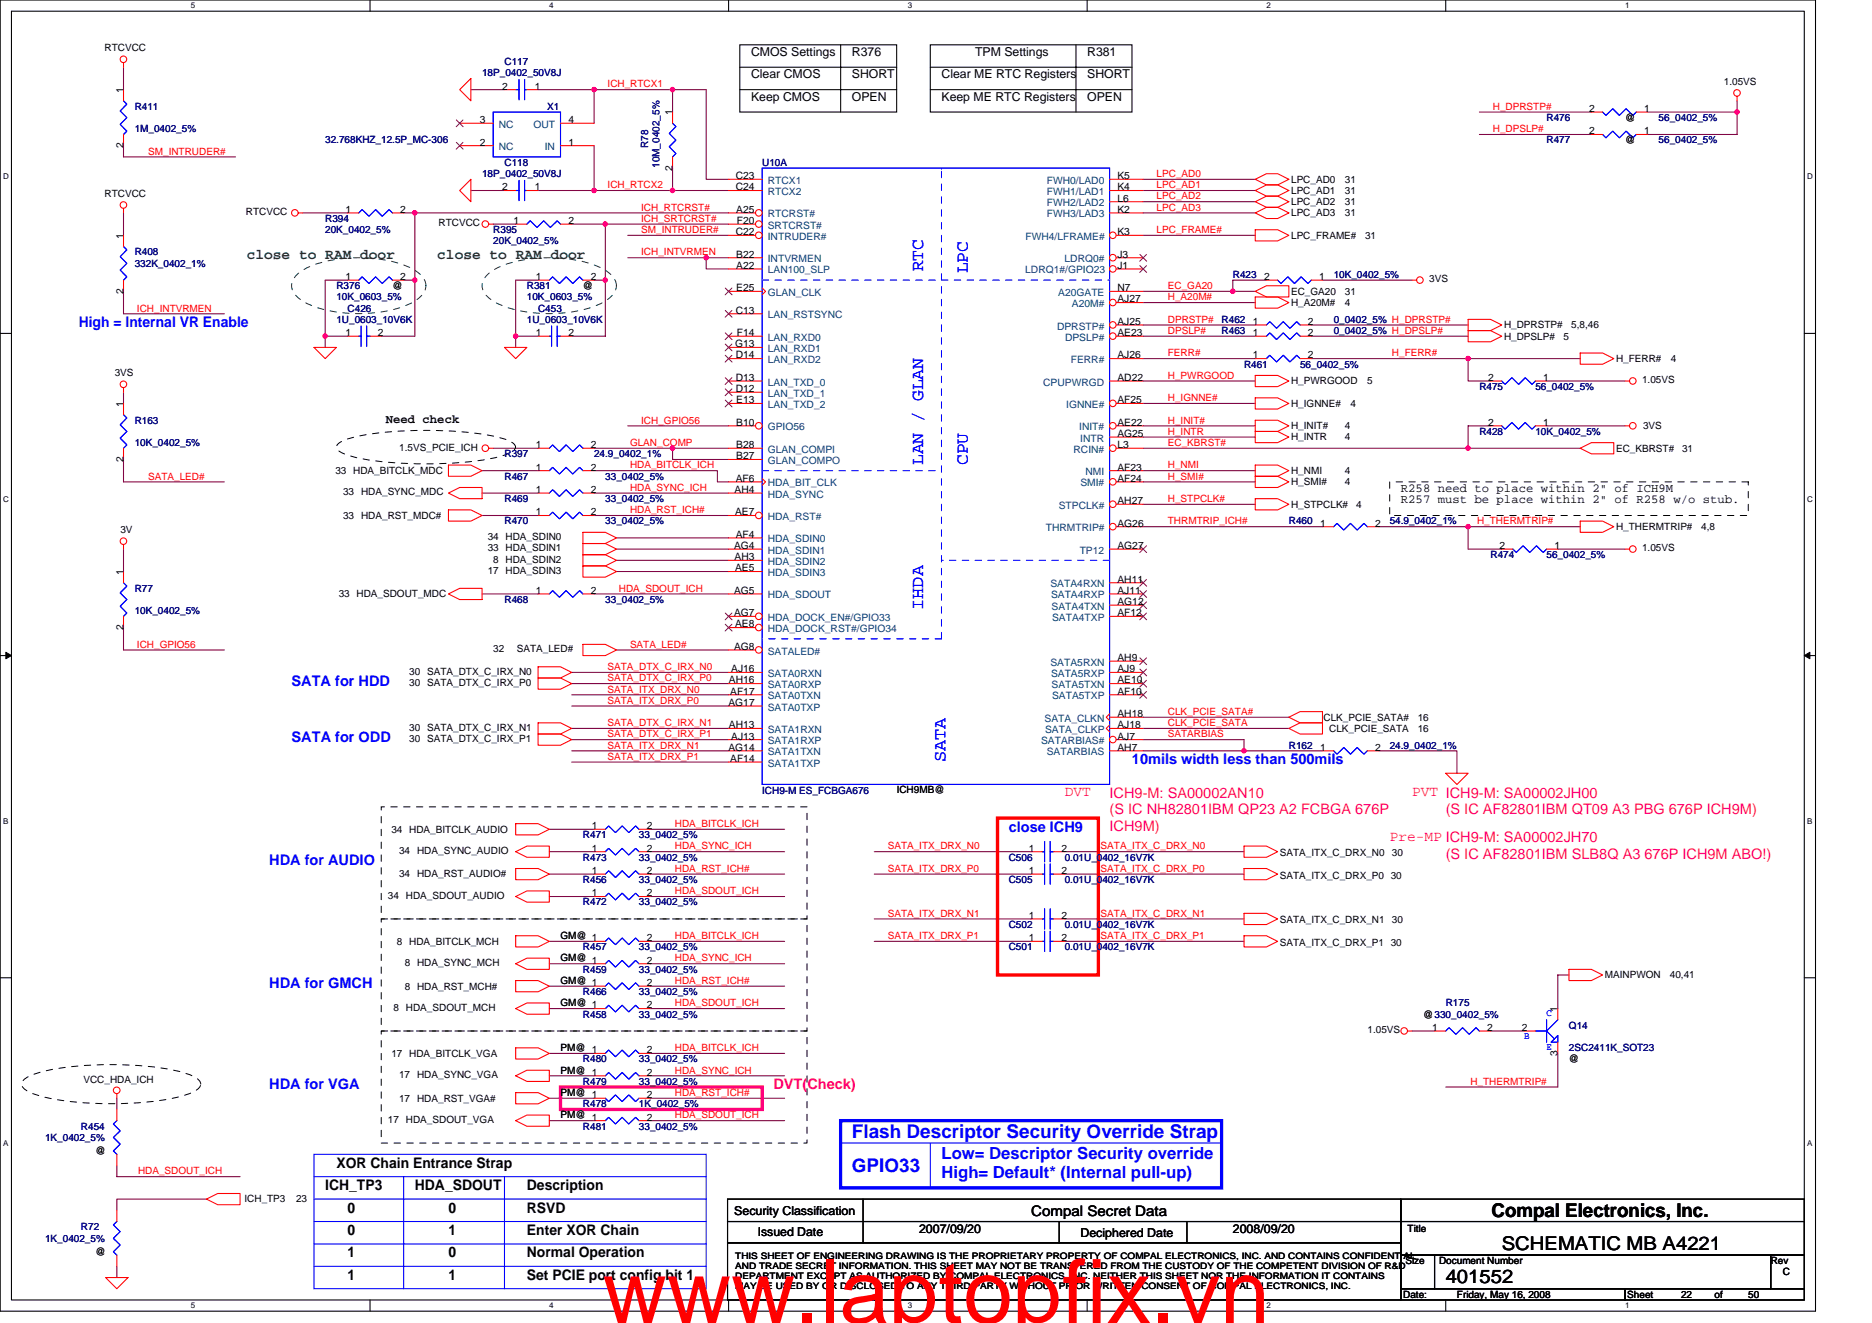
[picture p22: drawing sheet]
<svg xmlns="http://www.w3.org/2000/svg" width="297mm" height="210mm" viewBox="0 0 297 210" stroke-linecap="round" stroke-linejoin="round" font-family="sans-serif">
<defs><g id="words">
<text font-size="14.1" fill="#f00" x="95.6" y="209.9">www.laptopfix.vn</text>
<g font-size="3" fill="#00f">
<text x="135.2" y="180.6">Flash Descriptor Security Override Strap</text>
<text x="135.2" y="185.9">GPIO33</text>
</g>
<g font-size="3">
<text x="236.7" y="193">Compal Electronics, Inc.</text>
<text x="229.4" y="203.6">401552</text>
<text x="238.3" y="198.3">SCHEMATIC MB A4221</text>
</g>
<g font-size="2.8" fill="#00f">
<text x="146.5" y="43" transform="rotate(-90 146.5 43)">RTC</text>
<text x="153.6" y="43.4" transform="rotate(-90 153.6 43.4)">LPC</text>
<text x="146.5" y="73.8" transform="rotate(-90 146.5 73.8)">LAN / GLAN</text>
<text x="153.6" y="73.8" transform="rotate(-90 153.6 73.8)">CPU</text>
<text x="146.5" y="96.7" transform="rotate(-90 146.5 96.7)">IHDA</text>
<text x="150" y="120.9" transform="rotate(-90 150 120.9)">SATA</text>
</g>
<g font-size="2.6" fill="#00f">
<text x="149.4" y="183.8">Low= Descriptor Security override</text>
<text x="149.4" y="186.9">High= Default* (Internal pull-up)</text>
</g>
<g font-size="2.3" fill="#008000">
<text x="39.2" y="41">close to RAM door</text>
<text x="69.4" y="41">close to RAM door</text>
</g>
<g font-size="2.3" fill="#00f">
<text x="12.5" y="51.9">High = Internal VR Enable</text>
<text x="46.3" y="108.8">SATA for HDD</text>
<text x="46.3" y="117.7">SATA for ODD</text>
<text x="179.6" y="121.3">10mils width less than 500mils</text>
<text x="160.1" y="131.9">close ICH9</text>
<text x="42.7" y="137.3">HDA for AUDIO</text>
<text x="42.7" y="156.8">HDA for GMCH</text>
<text x="42.7" y="172.8">HDA for VGA</text>
</g>
<g font-size="2.3" fill="#ff0080">
<text x="168.9" y="126.3">DVT</text>
<text x="176.1" y="126.5">ICH9-M: SA00002AN10</text>
<text x="176.1" y="129.2">(S IC NH82801IBM QP23 A2 FCBGA 676P</text>
<text x="176.1" y="131.9">ICH9M)</text>
<text x="224.1" y="126.3">PVT ICH9-M: SA00002JH00</text>
<text x="229.4" y="129.2">(S IC AF82801IBM QT09 A3 PBG 676P ICH9M)</text>
<text x="220.5" y="133.4">Pre-MP ICH9-M: SA00002JH70</text>
<text x="229.4" y="136.3">(S IC AF82801IBM SLB8Q A3 676P ICH9M ABO!)</text>
<text x="122.7" y="172.8">DVT(Check)</text>
</g>
<g font-size="2.3">
<text x="53.4" y="185.3">XOR Chain Entrance Strap</text>
<text x="51.6" y="188.8">ICH_TP3</text>
<text x="65.8" y="188.8">HDA_SDOUT</text>
<text x="83.6" y="188.8">Description</text>
<text x="55.2" y="192.4">0</text>
<text x="55.2" y="195.9">0</text>
<text x="71.2" y="192.4">0</text>
<text x="71.2" y="195.9">1</text>
<text x="83.6" y="192.4">RSVD</text>
<text x="83.6" y="195.9">Enter XOR Chain</text>
<text x="163.6" y="192.8">Compal Secret Data</text>
<text x="55.2" y="199.5">1</text>
<text x="55.2" y="203.1">1</text>
<text x="71.2" y="203.1">1</text>
<text x="71.2" y="199.5">0</text>
<text x="83.6" y="199.5">Normal Operation</text>
<text x="83.6" y="203.1">Set PCIE port config bit 1</text>
</g>
<g font-size="1.9">
<text x="119.2" y="8.9">CMOS Settings</text>
<text x="135.2" y="8.9">R376</text>
<text x="154.7" y="8.9">TPM Settings</text>
<text x="172.5" y="8.9">R381</text>
<text x="119.2" y="12.4">Clear CMOS</text>
<text x="119.2" y="16">Keep CMOS</text>
<text x="135.2" y="16">OPEN</text>
<text x="135.2" y="12.4">SHORT</text>
<text x="149.4" y="12.4">Clear ME RTC Registers</text>
<text x="149.4" y="16">Keep ME RTC Registers</text>
<text x="172.5" y="16">OPEN</text>
<text x="172.5" y="12.4">SHORT</text>
<text x="61.2" y="67.1">Need check</text>
<text x="222.3" y="78">R258 need to place within 2&quot; of ICH9M</text>
<text x="222.3" y="79.8">R257 must be place within 2&quot; of R258 w/o stub.</text>
<text x="116.5" y="192.7">Security Classification</text>
<text x="120.2" y="196.1">Issued Date</text>
<text x="145.8" y="195.6">2007/09/20</text>
<text x="171.4" y="196.3">Deciphered Date</text>
<text x="195.6" y="195.6">2008/09/20</text>
</g>
<g font-size="1.6">
<text x="16.6" y="8.2">RTCVCC</text>
<text x="19.6" y="14.8" transform="rotate(-90 19.6 14.8)">1</text>
<text x="79.7" y="14.2">2</text>
<text x="84.9" y="14.2">1</text>
<text x="252.2" y="17.8">2</text>
<text x="260.9" y="17.8">1</text>
<text x="273.5" y="13.5">1.05VS</text>
<text x="19.6" y="23.5" transform="rotate(-90 19.6 23.5)">2</text>
<text x="76.1" y="19.5">3</text>
<text x="76.1" y="23.1">2</text>
<text x="90.2" y="23.1">1</text>
<text x="90.2" y="19.5">4</text>
<text x="106.7" y="18.3" transform="rotate(-90 106.7 18.3)">1</text>
<text x="252.2" y="21.3">2</text>
<text x="257.8" y="19.2">@</text>
<text x="257.8" y="22.8">@</text>
<text x="260.9" y="21.3">1</text>
<text x="106.7" y="27.1" transform="rotate(-90 106.7 27.1)">2</text>
<text x="116.8" y="28.4">C23</text>
<text x="177.3" y="28.4">K5</text>
<text x="204.9" y="29">LPC_AD0</text>
<text x="213.4" y="29">31</text>
<text x="16.6" y="31.3">RTCVCC</text>
<text x="39" y="34.1">RTCVCC</text>
<text x="54.8" y="33.8">1</text>
<text x="63.5" y="33.8">2</text>
<text x="69.6" y="35.9">RTCVCC</text>
<text x="79.7" y="30.2">2</text>
<text x="81.5" y="35.5">1</text>
<text x="84.9" y="30.2">1</text>
<text x="90.2" y="35.5">2</text>
<text x="116.8" y="30.2">C24</text>
<text x="116.8" y="33.8">A25</text>
<text x="116.9" y="35.5">F20</text>
<text x="177.3" y="30.2">K4</text>
<text x="177.3" y="32">L6</text>
<text x="177.3" y="33.8">K2</text>
<text x="204.9" y="30.8">LPC_AD1</text>
<text x="204.9" y="32.5">LPC_AD2</text>
<text x="204.9" y="34.3">LPC_AD3</text>
<text x="213.4" y="30.8">31</text>
<text x="213.4" y="32.5">31</text>
<text x="213.4" y="34.3">31</text>
<text x="19.6" y="37.9" transform="rotate(-90 19.6 37.9)">1</text>
<text x="116.8" y="37.3">C22</text>
<text x="116.8" y="40.9">B22</text>
<text x="177.3" y="37.3">K3</text>
<text x="177.3" y="40.9">J3</text>
<text x="204.9" y="37.9">LPC_FRAME#</text>
<text x="216.6" y="37.9">31</text>
<text x="19.6" y="46.6" transform="rotate(-90 19.6 46.6)">2</text>
<text x="54.8" y="44.4">1</text>
<text x="62.3" y="45.9">@</text>
<text x="63.5" y="44.4">2</text>
<text x="85" y="44.4">1</text>
<text x="92.5" y="45.9">@</text>
<text x="93.7" y="44.4">2</text>
<text x="116.8" y="42.7">A22</text>
<text x="116.8" y="46.2">E25</text>
<text x="177.3" y="46.2">N7</text>
<text x="177.3" y="42.7">J1</text>
<text x="177.3" y="48">AJ27</text>
<text x="200.6" y="44.4">2</text>
<text x="204.9" y="46.8">EC_GA20</text>
<text x="209.3" y="44.4">1</text>
<text x="213.4" y="46.8">31</text>
<text x="226.8" y="44.8">3VS</text>
<text x="54.8" y="53.3">1</text>
<text x="60" y="53.3">2</text>
<text x="85" y="53.3">1</text>
<text x="90.2" y="53.3">2</text>
<text x="116.8" y="49.8">C13</text>
<text x="116.9" y="53.3">F14</text>
<text x="177.3" y="53.3">AE23</text>
<text x="177.3" y="51.5">AJ25</text>
<text x="198.8" y="51.5">1</text>
<text x="198.8" y="53.3">1</text>
<text x="204.9" y="48.5">H_A20M#</text>
<text x="207.5" y="51.5">2</text>
<text x="207.5" y="53.3">2</text>
<text x="213.4" y="48.5">4</text>
<text x="238.7" y="52.1">H_DPRSTP#</text>
<text x="238.7" y="53.9">H_DPSLP#</text>
<text x="248.1" y="53.9">5</text>
<text x="249.3" y="52.1">5,8,46</text>
<text x="18.2" y="59.7">3VS</text>
<text x="116.7" y="55.1">G13</text>
<text x="116.8" y="56.9">D14</text>
<text x="177.3" y="56.9">AJ26</text>
<text x="198.8" y="56.9">1</text>
<text x="207.5" y="56.9">2</text>
<text x="256.4" y="57.4">H_FERR#</text>
<text x="265.1" y="57.4">4</text>
<text x="19.6" y="64.5" transform="rotate(-90 19.6 64.5)">1</text>
<text x="116.8" y="60.4">D13</text>
<text x="116.8" y="62.2">D12</text>
<text x="116.8" y="64">E13</text>
<text x="177.3" y="64">AF25</text>
<text x="177.3" y="60.4">AD22</text>
<text x="204.9" y="61">H_PWRGOOD</text>
<text x="204.9" y="64.5">H_IGNNE#</text>
<text x="214.3" y="64.5">4</text>
<text x="217" y="61">5</text>
<text x="236.2" y="60.4">2</text>
<text x="244.9" y="60.4">1</text>
<text x="260.6" y="60.8">1.05VS</text>
<text x="63.4" y="71.5">1.5VS_PCIE_ICH</text>
<text x="85" y="71.1">1</text>
<text x="93.7" y="71.1">2</text>
<text x="116.8" y="71.1">B28</text>
<text x="116.8" y="67.5">B10</text>
<text x="177.3" y="71.1">L3</text>
<text x="177.3" y="69.3">AG25</text>
<text x="177.3" y="67.5">AE22</text>
<text x="204.9" y="68.1">H_INIT#</text>
<text x="204.9" y="69.9">H_INTR</text>
<text x="213.4" y="69.9">4</text>
<text x="213.4" y="68.1">4</text>
<text x="236.2" y="67.5">2</text>
<text x="244.9" y="67.5">1</text>
<text x="256.4" y="71.6">EC_KBRST#</text>
<text x="260.7" y="68.1">3VS</text>
<text x="266.9" y="71.6">31</text>
<text x="19.6" y="73.3" transform="rotate(-90 19.6 73.3)">2</text>
<text x="53.2" y="75.2">33 HDA_BITCLK_MDC</text>
<text x="85" y="74.7">1</text>
<text x="93.7" y="74.7">2</text>
<text x="116.8" y="76.4">AF6</text>
<text x="116.8" y="72.9">B27</text>
<text x="177.3" y="76.4">AF24</text>
<text x="177.3" y="74.7">AF23</text>
<text x="204.9" y="77">H_SMI#</text>
<text x="204.9" y="75.2">H_NMI</text>
<text x="213.4" y="77">4</text>
<text x="213.4" y="75.2">4</text>
<text x="54.4" y="78.6">33 HDA_SYNC_MDC</text>
<text x="54.4" y="82.3">33 HDA_RST_MDC#</text>
<text x="85" y="78.2">1</text>
<text x="85" y="81.8">1</text>
<text x="93.7" y="78.2">2</text>
<text x="93.7" y="81.8">2</text>
<text x="116.6" y="78.2">AH4</text>
<text x="116.6" y="81.8">AE7</text>
<text x="177.3" y="83.5">AG26</text>
<text x="177.3" y="80">AH27</text>
<text x="204.9" y="80.5">H_STPCLK#</text>
<text x="209.5" y="83.5">1</text>
<text x="215.2" y="80.5">4</text>
<text x="218.2" y="83.5">2</text>
<text x="19.1" y="84.6">3V</text>
<text x="77.4" y="85.7">34 HDA_SDIN0</text>
<text x="77.4" y="87.5">33 HDA_SDIN1</text>
<text x="78.3" y="89.3">8 HDA_SDIN2</text>
<text x="116.5" y="87.1">AG4</text>
<text x="116.6" y="88.9">AH3</text>
<text x="116.8" y="85.3">AF4</text>
<text x="177.3" y="87.1">AG27</text>
<text x="237.9" y="87.1">2</text>
<text x="246.7" y="87.1">1</text>
<text x="256.4" y="84.1">H_THERMTRIP#</text>
<text x="260.6" y="87.5">1.05VS</text>
<text x="269.9" y="84.1">4,8</text>
<text x="19.6" y="91.2" transform="rotate(-90 19.6 91.2)">1</text>
<text x="53.7" y="94.8">33 HDA_SDOUT_MDC</text>
<text x="77.4" y="91">17 HDA_SDIN3</text>
<text x="85" y="94.2">1</text>
<text x="93.7" y="94.2">2</text>
<text x="116.5" y="94.2">AG5</text>
<text x="116.6" y="90.7">AE5</text>
<text x="177.3" y="92.4">AH11</text>
<text x="177.3" y="96">AG12</text>
<text x="177.3" y="94.2">AJ11</text>
<text x="19.6" y="99.9" transform="rotate(-90 19.6 99.9)">2</text>
<text x="116.5" y="97.8">AG7</text>
<text x="116.6" y="99.5">AE8</text>
<text x="177.3" y="97.8">AF12</text>
<text x="64.9" y="107">30 SATA_DTX_C_IRX_N0</text>
<text x="78.3" y="103.5">32</text>
<text x="82" y="103.5">SATA_LED#</text>
<text x="116" y="106.7">AJ16</text>
<text x="116.5" y="103.1">AG8</text>
<text x="177.3" y="104.9">AH9</text>
<text x="177.3" y="106.7">AJ9</text>
<text x="64.9" y="108.8">30 SATA_DTX_C_IRX_P0</text>
<text x="115.6" y="112">AG17</text>
<text x="115.7" y="108.4">AH16</text>
<text x="115.9" y="110.2">AF17</text>
<text x="177.3" y="113.8">AH18</text>
<text x="177.3" y="110.2">AF10</text>
<text x="177.3" y="108.4">AE10</text>
<text x="64.9" y="115.9">30 SATA_DTX_C_IRX_N1</text>
<text x="64.9" y="117.7">30 SATA_DTX_C_IRX_P1</text>
<text x="115.6" y="119.1">AG14</text>
<text x="115.7" y="115.5">AH13</text>
<text x="116" y="117.3">AJ13</text>
<text x="177.3" y="117.3">AJ7</text>
<text x="177.3" y="119.1">AH7</text>
<text x="177.3" y="115.5">AJ18</text>
<text x="209.5" y="119.1">1</text>
<text x="210" y="114.3">CLK_PCIE_SATA#</text>
<text x="210.9" y="116.1">CLK_PCIE_SATA</text>
<text x="218.2" y="119.1">2</text>
<text x="225" y="116.1">16</text>
<text x="225" y="114.3">16</text>
<text x="115.9" y="120.9">AF14</text>
<text x="142.3" y="125.9">ICH9MB@</text>
<text x="93.9" y="131.6">1</text>
<text x="102.6" y="131.6">2</text>
<text x="62.1" y="132.1">34 HDA_BITCLK_AUDIO</text>
<text x="63.3" y="135.5">34 HDA_SYNC_AUDIO</text>
<text x="93.9" y="135.1">1</text>
<text x="102.6" y="135.1">2</text>
<text x="163.3" y="135.1">1</text>
<text x="168.4" y="135.1">2</text>
<text x="203.1" y="135.8">SATA_ITX_C_DRX_N0</text>
<text x="220.9" y="135.8">30</text>
<text x="61.5" y="142.6">34 HDA_SDOUT_AUDIO</text>
<text x="63.3" y="139.2">34 HDA_RST_AUDIO#</text>
<text x="93.9" y="138.7">1</text>
<text x="93.9" y="142.2">1</text>
<text x="102.6" y="138.7">2</text>
<text x="102.6" y="142.2">2</text>
<text x="163.3" y="138.7">1</text>
<text x="168.4" y="138.7">2</text>
<text x="203.1" y="139.4">SATA_ITX_C_DRX_P0 30</text>
<text x="63" y="149.9">8 HDA_BITCLK_MCH</text>
<text x="88.9" y="149">GM@ 1</text>
<text x="102.6" y="149.3">2</text>
<text x="163.3" y="145.8">1</text>
<text x="163.3" y="149.3">1</text>
<text x="168.4" y="145.8">2</text>
<text x="168.4" y="149.3">2</text>
<text x="203.1" y="146.5">SATA_ITX_C_DRX_N1</text>
<text x="220.9" y="146.5">30</text>
<text x="64.2" y="153.3">8 HDA_SYNC_MCH</text>
<text x="88.9" y="152.5">GM@ 1</text>
<text x="102.6" y="152.9">2</text>
<text x="203.1" y="150.1">SATA_ITX_C_DRX_P1 30</text>
<text x="254.7" y="155.2">MAINPWON</text>
<text x="265" y="155.2">40,41</text>
<text x="62.4" y="160.4">8 HDA_SDOUT_MCH</text>
<text x="64.2" y="157">8 HDA_RST_MCH#</text>
<text x="88.9" y="156.1">GM@ 1</text>
<text x="88.9" y="159.7">GM@ 1</text>
<text x="102.6" y="156.4">2</text>
<text x="102.6" y="160">2</text>
<text x="225.8" y="161.4">@330_0402_5%</text>
<text x="247.2" y="160.5" transform="rotate(-90 247.2 160.5)">1</text>
<text x="62.1" y="167.7">17 HDA_BITCLK_VGA</text>
<text x="88.9" y="166.8">PM@ 1</text>
<text x="102.6" y="167.1">2</text>
<text x="217" y="163.9">1.05VS</text>
<text x="227.3" y="163.6">1</text>
<text x="236" y="163.6">2</text>
<text x="241.5" y="163.6">2</text>
<text x="247.2" y="167.5" transform="rotate(-90 247.2 167.5)">3</text>
<text x="13.2" y="171.7">VCC_HDA_ICH</text>
<text x="63.3" y="171">17 HDA_SYNC_VGA</text>
<text x="88.9" y="170.3">PM@ 1</text>
<text x="88.9" y="173.9">PM@ 1</text>
<text x="102.6" y="170.7">2</text>
<text x="249" y="168.6">@</text>
<text x="61.5" y="178.2">17 HDA_SDOUT_VGA</text>
<text x="63.3" y="174.8">17 HDA_RST_VGA#</text>
<text x="88.9" y="177.4">PM@ 1</text>
<text x="102.6" y="177.8">2</text>
<text x="102.6" y="174.2">2</text>
<text x="15.2" y="183.1">@</text>
<text x="38.8" y="190.8">ICH_TP3</text>
<text x="47" y="190.8">23</text>
<text x="223.3" y="195.4">Title</text>
<text x="15.2" y="199.1">@</text>
<text x="223" y="200.6">Size</text>
<text x="228.3" y="200.6">Document Number</text>
<text x="281" y="200.6">Rev</text>
<text x="282.9" y="202.3">C</text>
<text x="222.6" y="205.9">Date:</text>
<text x="231.2" y="205.9">Friday, May 16, 2008</text>
<text x="258.2" y="205.9">Sheet</text>
<text x="266.7" y="205.9">22</text>
<text x="272.1" y="205.9">of</text>
<text x="277.4" y="205.9">50</text>
</g>
<g font-size="1.6" fill="#000080">
<text x="80" y="10.3">C117</text>
<text x="21.4" y="17.4">R411</text>
<text x="76.5" y="12.1">18P_0402_50V8J</text>
<text x="86.8" y="17.4">X1</text>
<text x="21.4" y="21">1M_0402_5%</text>
<text x="51.6" y="22.8">32.768KHZ_12.5P_MC-306</text>
<text x="102.9" y="23.5" transform="rotate(-90 102.9 23.5)">R78</text>
<text x="245.4" y="19.2">R476</text>
<text x="245.4" y="22.8">R477</text>
<text x="263.2" y="19.2">56_0402_5%</text>
<text x="263.2" y="22.8">56_0402_5%</text>
<text x="76.5" y="28.1">18P_0402_50V8J</text>
<text x="80" y="26.3">C118</text>
<text x="104.6" y="26.7" transform="rotate(-90 104.6 26.7)">10M_0402_5%</text>
<text x="120.9" y="26.3">U10A</text>
<text x="51.6" y="35.2">R394</text>
<text x="21.4" y="40.5">R408</text>
<text x="51.6" y="37">20K_0402_5%</text>
<text x="78.3" y="37">R395</text>
<text x="78.3" y="38.8">20K_0402_5%</text>
<text x="21.4" y="42.3">332K_0402_1%</text>
<text x="53.4" y="45.9">R376</text>
<text x="53.4" y="47.6">10K_0603_5%</text>
<text x="83.6" y="45.9">R381</text>
<text x="83.6" y="47.6">10K_0603_5%</text>
<text x="195.6" y="44.1">R423</text>
<text x="211.6" y="44.1">10K_0402_5%</text>
<text x="53.4" y="51.2">1U_0603_10V6K</text>
<text x="55.2" y="49.4">C426</text>
<text x="83.6" y="51.2">1U_0603_10V6K</text>
<text x="85.4" y="49.4">C453</text>
<text x="193.8" y="51.2">R462</text>
<text x="193.8" y="53">R463</text>
<text x="211.6" y="51.2">0_0402_5% H_DPRSTP#</text>
<text x="211.6" y="53">0_0402_5% H_DPSLP#</text>
<text x="197.4" y="58.3">R461</text>
<text x="206.3" y="58.3">56_0402_5%</text>
<text x="234.7" y="61.9">R475</text>
<text x="243.6" y="61.9">56_0402_5%</text>
<text x="21.4" y="67.2">R163</text>
<text x="21.4" y="70.8">10K_0402_5%</text>
<text x="234.7" y="69">R428</text>
<text x="243.6" y="69">10K_0402_5%</text>
<text x="80" y="72.5">R397</text>
<text x="80" y="76.1">R467</text>
<text x="94.3" y="72.5">24.9_0402_1%</text>
<text x="96.1" y="76.1">33_0402_5%</text>
<text x="80" y="79.7">R469</text>
<text x="80" y="83.2">R470</text>
<text x="96.1" y="79.7">33_0402_5%</text>
<text x="96.1" y="83.2">33_0402_5%</text>
<text x="204.5" y="83.2">R460</text>
<text x="220.5" y="83.2">54.9_0402_1%</text>
<text x="236.5" y="88.5">R474</text>
<text x="245.4" y="88.5">56_0402_5%</text>
<text x="21.4" y="93.9">R77</text>
<text x="80" y="95.7">R468</text>
<text x="96.1" y="95.7">33_0402_5%</text>
<text x="21.4" y="97.4">10K_0402_5%</text>
<text x="204.5" y="118.8">R162</text>
<text x="220.5" y="118.8">24.9_0402_1%</text>
<text x="120.9" y="126">ICH9-M ES_FCBGA676</text>
<text x="92.5" y="133">R471</text>
<text x="92.5" y="136.5">R473</text>
<text x="101.4" y="133">33_0402_5%</text>
<text x="101.4" y="136.5">33_0402_5%</text>
<text x="160.1" y="136.5">C506</text>
<text x="168.9" y="136.5">0.01U_0402_16V7K</text>
<text x="92.5" y="140.1">R456</text>
<text x="92.5" y="143.7">R472</text>
<text x="101.4" y="140.1">33_0402_5%</text>
<text x="101.4" y="143.7">33_0402_5%</text>
<text x="160.1" y="140.1">C505</text>
<text x="168.9" y="140.1">0.01U_0402_16V7K</text>
<text x="160.1" y="147.2">C502</text>
<text x="168.9" y="147.2">0.01U_0402_16V7K</text>
<text x="92.5" y="154.3">R459</text>
<text x="92.5" y="150.8">R457</text>
<text x="101.4" y="154.3">33_0402_5%</text>
<text x="101.4" y="150.8">33_0402_5%</text>
<text x="160.1" y="150.8">C501</text>
<text x="168.9" y="150.8">0.01U_0402_16V7K</text>
<text x="92.5" y="157.9">R466</text>
<text x="92.5" y="161.4">R458</text>
<text x="101.4" y="157.9">33_0402_5%</text>
<text x="101.4" y="161.4">33_0402_5%</text>
<text x="229.4" y="159.7">R175</text>
<text x="249" y="163.2">Q14</text>
<text x="249" y="166.8">2SC2411K_SOT23</text>
<text x="92.5" y="172.1">R479</text>
<text x="92.5" y="168.6">R480</text>
<text x="101.4" y="172.1">33_0402_5%</text>
<text x="101.4" y="168.6">33_0402_5%</text>
<text x="12.8" y="179.2">R454</text>
<text x="92.5" y="179.2">R481</text>
<text x="92.5" y="175.7">R478</text>
<text x="101.4" y="179.2">33_0402_5%</text>
<text x="101.4" y="175.7">1K_0402_5%</text>
<text x="7.2" y="181">1K_0402_5%</text>
<text x="7.2" y="197">1K_0402_5%</text>
<text x="12.8" y="195.2">R72</text>
</g>
<g font-size="1.6" fill="#f00">
<text x="96.4" y="13.9">ICH_RTCX1</text>
<text x="236.9" y="17.4">H_DPRSTP#</text>
<text x="236.9" y="21">H_DPSLP#</text>
<text x="23.5" y="24.5">SM_INTRUDER#</text>
<text x="96.4" y="29.9">ICH_RTCX2</text>
<text x="183.5" y="28.1">LPC_AD0</text>
<text x="183.5" y="29.9">LPC_AD1</text>
<text x="101.7" y="33.4">ICH_RTCRST#</text>
<text x="101.7" y="35.2">ICH_SRTCRST#</text>
<text x="183.5" y="33.4">LPC_AD3</text>
<text x="183.5" y="31.6">LPC_AD2</text>
<text x="101.7" y="37">SM_INTRUDER#</text>
<text x="101.7" y="40.5">ICH_INTVRMEN</text>
<text x="183.5" y="37">LPC_FRAME#</text>
<text x="185.3" y="47.6">H_A20M#</text>
<text x="185.3" y="45.9">EC_GA20</text>
<text x="21.7" y="49.4">ICH_INTVRMEN</text>
<text x="185.3" y="53">DPSLP#</text>
<text x="185.3" y="51.2">DPRSTP#</text>
<text x="185.3" y="56.5">FERR#</text>
<text x="220.9" y="56.5">H_FERR#</text>
<text x="185.3" y="63.6">H_IGNNE#</text>
<text x="185.3" y="60.1">H_PWRGOOD</text>
<text x="100" y="70.8">GLAN_COMP</text>
<text x="101.7" y="67.2">ICH_GPIO56</text>
<text x="185.3" y="67.2">H_INIT#</text>
<text x="185.3" y="69">H_INTR</text>
<text x="185.3" y="70.8">EC_KBRST#</text>
<text x="23.5" y="76.1">SATA_LED#</text>
<text x="100" y="74.3">HDA_BITCLK_ICH</text>
<text x="100" y="77.9">HDA_SYNC_ICH</text>
<text x="185.3" y="76.1">H_SMI#</text>
<text x="185.3" y="74.3">H_NMI</text>
<text x="100" y="81.4">HDA_RST_ICH#</text>
<text x="185.3" y="79.7">H_STPCLK#</text>
<text x="185.3" y="83.2">THRMTRIP_ICH#</text>
<text x="234.4" y="83.2">H_THERMTRIP#</text>
<text x="98.2" y="93.9">HDA_SDOUT_ICH</text>
<text x="21.7" y="102.8">ICH_GPIO56</text>
<text x="96.4" y="106.3">SATA_DTX_C_IRX_N0</text>
<text x="100" y="102.8">SATA_LED#</text>
<text x="96.4" y="108.1">SATA_DTX_C_IRX_P0</text>
<text x="96.4" y="109.9">SATA_ITX_DRX_N0</text>
<text x="96.4" y="111.7">SATA_ITX_DRX_P0</text>
<text x="185.3" y="113.4">CLK_PCIE_SATA#</text>
<text x="96.4" y="115.2">SATA_DTX_C_IRX_N1</text>
<text x="96.4" y="117">SATA_DTX_C_IRX_P1</text>
<text x="96.4" y="118.8">SATA_ITX_DRX_N1</text>
<text x="185.3" y="117">SATARBIAS</text>
<text x="185.3" y="115.2">CLK_PCIE_SATA</text>
<text x="96.4" y="120.5">SATA_ITX_DRX_P1</text>
<text x="107.1" y="131.2">HDA_BITCLK_ICH</text>
<text x="107.1" y="134.8">HDA_SYNC_ICH</text>
<text x="140.9" y="134.8">SATA_ITX_DRX_N0</text>
<text x="174.6" y="134.8">SATA_ITX_C_DRX_N0</text>
<text x="107.1" y="138.3">HDA_RST_ICH#</text>
<text x="107.1" y="141.9">HDA_SDOUT_ICH</text>
<text x="140.9" y="138.3">SATA_ITX_DRX_P0</text>
<text x="174.6" y="138.3">SATA_ITX_C_DRX_P0</text>
<text x="107.1" y="149">HDA_BITCLK_ICH</text>
<text x="140.9" y="145.4">SATA_ITX_DRX_N1</text>
<text x="140.9" y="149">SATA_ITX_DRX_P1</text>
<text x="174.6" y="149">SATA_ITX_C_DRX_P1</text>
<text x="174.6" y="145.4">SATA_ITX_C_DRX_N1</text>
<text x="107.1" y="152.5">HDA_SYNC_ICH</text>
<text x="107.1" y="156.1">HDA_RST_ICH#</text>
<text x="107.1" y="159.7">HDA_SDOUT_ICH</text>
<text x="107.1" y="166.8">HDA_BITCLK_ICH</text>
<text x="107.1" y="170.3">HDA_SYNC_ICH</text>
<text x="107.1" y="173.9">HDA_RST_ICH#</text>
<text x="233.3" y="172.1">H_THERMTRIP#</text>
<text x="107.1" y="177.4">HDA_SDOUT_ICH</text>
<text x="21.9" y="186.3">HDA_SDOUT_ICH</text>
</g>
<g font-size="1.6" fill="#004080">
<text x="79.2" y="20.3">NC</text>
<text x="79.2" y="23.8">NC</text>
<text x="84.6" y="20.3">OUT</text>
<text x="86.4" y="23.8">IN</text>
<text x="121.8" y="29.2">RTCX1</text>
<text x="166.1" y="29.2">FWH0/LAD0</text>
<text x="121.8" y="30.9">RTCX2</text>
<text x="121.8" y="34.5">RTCRST#</text>
<text x="166.1" y="30.9">FWH1/LAD1</text>
<text x="166.1" y="32.7">FWH2/LAD2</text>
<text x="166.1" y="34.5">FWH3/LAD3</text>
<text x="121.8" y="36.3">SRTCRST#</text>
<text x="121.8" y="38.1">INTRUDER#</text>
<text x="121.8" y="41.6">INTVRMEN</text>
<text x="162.7" y="38.1">FWH4/LFRAME#</text>
<text x="168.9" y="41.6">LDRQ0#</text>
<text x="121.8" y="43.4">LAN100_SLP</text>
<text x="121.8" y="46.9">GLAN_CLK</text>
<text x="162.7" y="43.4">LDRQ1#/GPIO23</text>
<text x="167.9" y="46.9">A20GATE</text>
<text x="121.8" y="50.5">LAN_RSTSYNC</text>
<text x="167.7" y="52.3">DPRSTP#</text>
<text x="170.1" y="48.7">A20M#</text>
<text x="121.8" y="54.1">LAN_RXD0</text>
<text x="121.8" y="55.8">LAN_RXD1</text>
<text x="121.8" y="57.6">LAN_RXD2</text>
<text x="169" y="54.1">DPSLP#</text>
<text x="169.9" y="57.6">FERR#</text>
<text x="121.8" y="61.2">LAN_TXD_0</text>
<text x="121.8" y="62.9">LAN_TXD_1</text>
<text x="121.8" y="64.7">LAN_TXD_2</text>
<text x="165.5" y="61.2">CPUPWRGD</text>
<text x="169.2" y="64.7">IGNNE#</text>
<text x="121.8" y="71.8">GLAN_COMPI</text>
<text x="121.8" y="68.3">GPIO56</text>
<text x="170.3" y="71.8">RCIN#</text>
<text x="171.2" y="68.3">INIT#</text>
<text x="171.4" y="70.1">INTR</text>
<text x="121.8" y="73.6">GLAN_COMPO</text>
<text x="121.8" y="77.2">HDA_BIT_CLK</text>
<text x="171.4" y="77.2">SMI#</text>
<text x="172.2" y="75.4">NMI</text>
<text x="121.8" y="79">HDA_SYNC</text>
<text x="121.8" y="82.5">HDA_RST#</text>
<text x="168" y="80.7">STPCLK#</text>
<text x="121.8" y="86.1">HDA_SDIN0</text>
<text x="121.8" y="87.8">HDA_SDIN1</text>
<text x="121.8" y="89.6">HDA_SDIN2</text>
<text x="165.9" y="84.3">THRMTRIP#</text>
<text x="171.3" y="87.8">TP12</text>
<text x="121.8" y="91.4">HDA_SDIN3</text>
<text x="121.8" y="95">HDA_SDOUT</text>
<text x="166.7" y="93.2">SATA4RXN</text>
<text x="166.8" y="95">SATA4RXP</text>
<text x="121.8" y="98.5">HDA_DOCK_EN#/GPIO33</text>
<text x="121.8" y="100.3">HDA_DOCK_RST#/GPIO34</text>
<text x="166.9" y="96.7">SATA4TXN</text>
<text x="166.9" y="98.5">SATA4TXP</text>
<text x="121.8" y="103.8">SATALED#</text>
<text x="121.8" y="107.4">SATA0RXN</text>
<text x="166.7" y="105.6">SATA5RXN</text>
<text x="166.8" y="107.4">SATA5RXP</text>
<text x="121.8" y="109.2">SATA0RXP</text>
<text x="121.8" y="111">SATA0TXN</text>
<text x="121.8" y="112.7">SATA0TXP</text>
<text x="166.9" y="109.2">SATA5TXN</text>
<text x="166.9" y="111">SATA5TXP</text>
<text x="121.8" y="116.3">SATA1RXN</text>
<text x="121.8" y="118.1">SATA1RXP</text>
<text x="121.8" y="119.8">SATA1TXN</text>
<text x="165.2" y="118.1">SATARBIAS#</text>
<text x="165.8" y="114.5">SATA_CLKN</text>
<text x="165.8" y="116.3">SATA_CLKP</text>
<text x="166.1" y="119.8">SATARBIAS</text>
<text x="121.8" y="121.6">SATA1TXP</text>
</g>
<g font-size="1.6" fill="#00f">
<text x="245.4" y="161.3">C</text>
<text x="241.8" y="164.8">B</text>
<text x="245.4" y="166.6">E</text>
</g>
<g font-size="1.4">
<text x="116.7" y="199.7">THIS SHEET OF ENGINEERING DRAWING IS THE PROPRIETARY PROPERTY OF COMPAL ELECTRONICS, INC. AND CONTAINS CONFIDENT AL</text>
<text x="116.7" y="201.3">AND TRADE SECRET INFORMATION. THIS SHEET MAY NOT BE TRANSFERED FROM THE CUSTODY OF THE COMPETENT DIVISION OF R&amp;D</text>
<text x="116.7" y="202.9">DEPARTMENT EXCEPT AS AUTHORIZED BY COMPAL ELECTRONICS, INC. NEITHER THIS SHEET NOR THE INFORMATION IT CONTAINS</text>
<text x="116.7" y="204.6">MAY BE USED BY OR DISCLOSED TO ANY THIRD PARTY WITHOUT PRIOR WRITTEN CONSENT OF COMPAL ELECTRONICS, INC.</text>
</g>
<g font-size="1.3">
<text x="30.3" y="1.3">5</text>
<text x="87.2" y="1.3">4</text>
<text x="144.1" y="1.3">3</text>
<text x="201" y="1.3">2</text>
<text x="257.8" y="1.3">1</text>
<text x=".5" y="28.5">D</text>
<text x="286.7" y="28.5">D</text>
<text x=".5" y="79.6">C</text>
<text x="286.7" y="79.6">C</text>
<text x=".5" y="130.7">B</text>
<text x="286.7" y="130.7">B</text>
<text x=".5" y="181.8">A</text>
<text x="286.7" y="181.8">A</text>
<text x="30.3" y="207.6">5</text>
<text x="87.2" y="207.6">4</text>
<text x="144.1" y="207.6">3</text>
<text x="201" y="207.6">2</text>
<text x="257.8" y="207.6">1</text>
</g>
</g></defs>
<path d="M0 0h288.1v208h-288.1zM1.8 1.8h284.5v204.4h-284.5z" fill="none" stroke="#000" stroke-width=".17"/>
<g fill="#fff">
<path d="M30.3 .2h.7v1.4h-.7z"/>
<path d="M30.3 206.4h.7v1.5h-.7z"/>
</g>
<path d="M58.7 0v1.8M58.7 206.2v1.8" fill="none" stroke="#000" stroke-width=".17"/>
<g fill="#fff">
<path d="M87.2 .2h.7v1.4h-.7z"/>
<path d="M87.2 206.4h.7v1.5h-.7z"/>
</g>
<path d="M115.6 0v1.8M115.6 206.2v1.8" fill="none" stroke="#000" stroke-width=".17"/>
<g fill="#fff">
<path d="M144.1 .2h.7v1.4h-.7z"/>
<path d="M144.1 206.4h.7v1.5h-.7z"/>
</g>
<path d="M172.5 0v1.8M172.5 206.2v1.8" fill="none" stroke="#000" stroke-width=".17"/>
<g fill="#fff">
<path d="M201 .2h.7v1.4h-.7z"/>
<path d="M201 206.4h.7v1.5h-.7z"/>
</g>
<path d="M229.4 0v1.8M229.4 206.2v1.8" fill="none" stroke="#000" stroke-width=".17"/>
<g fill="#fff">
<path d="M257.8 .2h.7v1.4h-.7z"/>
<path d="M257.8 206.4h.7v1.5h-.7z"/>
<path d="M.5 27.3h.9v1.4h-.9z"/>
<path d="M286.7 27.3h1v1.4h-1z"/>
<path d="M.5 78.4h.9v1.5h-.9z"/>
<path d="M286.7 78.4h1v1.5h-1z"/>
</g>
<path d="M0 52.9h1.8M286.3 52.9h1.8" fill="none" stroke="#000" stroke-width=".17"/>
<g fill="#fff">
<path d="M.5 129.6h.8v1.4h-.8z"/>
<path d="M286.7 129.6h.9v1.4h-.9z"/>
</g>
<path d="M0 104h1.8M286.3 104h1.8" fill="none" stroke="#000" stroke-width=".17"/>
<path d="M.9 103.5l.9 .5-.9 .5zM286.3 104l.9-.5v1z" fill="#000" stroke="#000" stroke-width=".16"/>
<g fill="#fff">
<path d="M.5 180.7h.8v1.4h-.8z"/>
<path d="M286.7 180.7h.9v1.4h-.9z"/>
</g>
<g fill="none" stroke="#000" stroke-width=".17">
<path d="M117.4 7.1h24.9v10.7h-24.9zM117.4 10.7h24.9M117.4 14.2h24.9M133.4 7.1v10.7M147.6 7.1h32v10.7h-32zM147.6 10.7h32M147.6 14.2h32M170.7 7.1v10.7M0 155.1h1.8M286.3 155.1h1.8M115.4 190.2h106.9v3.6h-106.9zM115.4 193.8h106.9v3.4h-106.9z"/>
<path d="M115.4 197.2h106.9v9h-106.9zM136.9 190.2v7M168.1 193.8v3.4M188.3 193.8v3.4M222.3 190.2h64v3.6h-64zM222.3 193.8h64v5.3h-64zM222.3 199.1h5.3v5.4h-5.3zM227.6 199.1h53.4v5.4h-53.4zM281 199.1h5.3v5.4h-5.3zM222.3 204.5h35.5v1.7h-35.5zM257.8 204.5h28.5v1.7h-28.5z"/>
</g>
<g fill="none" stroke="#800040" stroke-width=".17">
<path d="M19.6 10.7v3.5M74.7 14.2h5.3M85.4 14.2h26.7v14.2h3.5M94.3 14.2v5.4M106.7 14.2v3.6M234.7 17.8h17.8M261.4 17.8h14.2M275.6 16v5.3h-14.2M19.6 23.1v1.8h17.8M19.6 33.8v3.5M48 33.8h7.2M65.8 33.8v19.5h-5.3"/>
<path d="M74.7 30.2h5.3M78.3 35.6h3.5M90.7 35.6h24.9M94.3 23.1v7.1M96.1 35.6v17.7h-5.4M99.6 37.3h16M106.7 26.7v3.5M115.6 33.8h-51.6M115.6 30.2h-30.2M181.4 28.4h17.8M181.4 37.3h17.8M181.4 33.8h17.8"/>
<path d="M181.4 32h17.8M181.4 30.2h17.8M234.7 21.3h17.8M19.6 46.2v3.6h16M51.6 53.3h3.6M55.2 44.4h-3.6v10.7M64 44.4h1.8M81.8 53.3h3.6M85.4 44.4h-3.6v10.7M94.3 44.4h1.8M99.6 40.9h16M112.1 40.9v1.8h3.5"/>
<path d="M181.4 48h17.8M181.4 53.3h17.8M181.4 51.6h17.8M181.4 56.9h17.8M199.2 46.2h-17.8M201 44.4h-5.4v1.8M208.1 56.9h24.9v3.6h3.5M208.1 53.3h24.9M208.1 51.6h24.9M209.8 44.4h14.3M233 56.9h17.7M19.6 62.2v1.8"/>
<path d="M19.6 72.9v3.6h16M76.5 74.7h8.9M76.5 78.2h8.9M78.3 71.1h7.1M94.3 74.7h19.5v1.8h1.8M94.3 71.1h21.3M94.3 78.2h21.3M99.6 67.6h16M106.7 71.1v1.8h8.9M181.4 67.6h17.8M181.4 64h17.8M181.4 69.3h17.8"/>
<path d="M181.4 76.5h17.8M181.4 74.7h17.8M181.4 60.5h17.8M236.5 67.6h-3.5v3.5M245.4 67.6h12.4M245.4 60.5h12.4M250.7 71.1h-69.3M19.6 87.1v3.6M19.6 99.6v3.5h16M76.5 81.8h8.9M76.5 94.2h8.9M94.3 81.8h21.3"/>
<path d="M94.3 94.2h21.3M97.8 88.9h17.8M97.8 90.7h17.8M97.8 85.3h17.8M97.8 87.1h17.8M181.4 80h17.8M181.4 83.6h28.4M218.7 83.6h32M233 83.6v3.5h5.3M247.2 87.1h10.6M90.7 108.5h24.9M90.7 110.2h24.9"/>
<path d="M90.7 112h24.9M90.7 115.6h24.9M90.7 117.3h24.9M90.7 119.1h24.9M90.7 106.7h24.9M97.8 103.1h17.8M181.4 115.6h23.1M181.4 117.3h16v1.8M181.4 119.1h28.4M181.4 113.8h23.1M218.7 119.1h12.5v3.6M87.2 131.6h7.1"/>
<path d="M87.2 138.7h7.1M87.2 135.1h7.1M90.7 120.9h24.9M103.2 138.7h21.3M103.2 135.1h21.3M103.2 131.6h21.3M138.7 138.7h24.9M138.7 135.1h24.9M168.9 138.7h28.5M168.9 135.1h28.5M87.2 149.4h7.1M87.2 156.5h7.1"/>
<path d="M87.2 152.9h7.1M87.2 142.2h7.1M103.2 156.5h21.3M103.2 152.9h21.3M103.2 142.2h21.3M103.2 149.4h21.3M138.7 145.8h24.9M138.7 149.4h24.9M168.9 145.8h28.5M168.9 149.4h28.5M249 154.7h-1.8v5.3M18.5 174.2v1.8"/>
<path d="M87.2 174.2h7.1M87.2 170.7h7.1M87.2 177.8h7.1M87.2 167.1h7.1M87.2 160h7.1M103.2 174.2h21.3M103.2 170.7h21.3M103.2 177.8h21.3M103.2 167.1h21.3M103.2 160h21.3M224.1 163.6h3.5M236.5 163.6h5.3"/>
<path d="M247.2 167.1v5.4h-17.8M18.5 184.9v1.8h19.6M32.8 190.2h-14.3v1.8M18.5 200.9v1.8"/>
</g>
<g fill="#f0f" stroke="#f0f" stroke-width=".17">
<circle cx="112" cy="40.9" r=".35"/>
<circle cx="232.9" cy="83.6" r=".35"/>
<circle cx="195.6" cy="46.2" r=".35"/>
<circle cx="106.7" cy="14.2" r=".35"/>
<circle cx="94.3" cy="14.2" r=".35"/>
<circle cx="106.7" cy="30.2" r=".35"/>
<circle cx="94.3" cy="30.2" r=".35"/>
<circle cx="51.6" cy="53.3" r=".35"/>
<circle cx="65.8" cy="44.4" r=".35"/>
<circle cx="65.8" cy="33.8" r=".35"/>
<circle cx="232.9" cy="71.1" r=".35"/>
<circle cx="106.7" cy="71.1" r=".35"/>
<circle cx="275.6" cy="17.8" r=".35"/>
<circle cx="96" cy="35.5" r=".35"/>
<circle cx="96" cy="44.4" r=".35"/>
<circle cx="81.8" cy="53.3" r=".35"/>
<circle cx="197.4" cy="119.1" r=".35"/>
<circle cx="232.9" cy="56.9" r=".35"/>
</g>
<g fill="none" stroke="#f00" stroke-width=".17">
<path d="M19.6 9.9v.8M74.7 12.4v3.6l-1.8-1.8zM106.7 17.8v1.8M275.6 15.3v.7M19.6 33.1v.7M47.3 33.8h.7M74.7 28.4v3.6l-1.8-1.8zM77.6 35.6h.7M106.7 24.9v1.8M176.1 33.8h5.3M176.1 28.4h5.3M176.1 30.2h5.3"/>
<path d="M176.1 32h5.3M199.2 28.4l1.8-.8h1.7l1.8 .8-1.8 .9h-1.7zM199.2 30.2l1.8-.9h1.7l1.8 .9-1.8 .9h-1.7zM199.2 32l1.8-.9h1.7l1.8 .9-1.8 .9h-1.7zM199.2 33.8l1.8-.9h1.7l1.8 .9-1.8 .9h-1.7zM199.2 36.4h3.5l1.8 .9-1.8 .9h-3.5zM49.8 55.1h3.6l-1.8 1.8zM55.2 53.3h1.7M58.7 53.3h1.8M80 55.1h3.6l-1.8 1.8zM85.4 44.4h1.8M92.5 44.4h1.8"/>
<path d="M199.2 47.1h3.5l1.8 .9-1.8 .9h-3.5zM199.2 59.6h3.5l1.8 .9-1.8 .8h-3.5zM199.2 46.2l1.8-.9h3.5v1.8h-3.5zM199.2 51.6h1.8M201 44.4h1.7M206.3 51.6h1.8M208.1 44.4h1.7M224.1 44.4h.7M233 50.7h3.5l1.8 .9-1.8 .9h-3.5zM233 52.5h3.5l1.8 .8-1.8 .9h-3.5zM250.7 56h3.6l1.8 .9-1.8 .9h-3.6zM19.6 61.5v.7"/>
<path d="M71.2 78.2l1.7-.9h3.6v1.8h-3.6zM71.2 73.8h3.5l1.8 .9-1.8 .9h-3.5zM77.6 71.1h.7M199.2 63.1h3.5l1.8 .9-1.8 .9h-3.5zM199.2 66.7h3.5l1.8 .9-1.8 .9h-3.5zM199.2 68.5h3.5l1.8 .8-1.8 .9h-3.5zM199.2 75.6h3.5l1.8 .9-1.8 .8h-3.5zM199.2 73.8h3.5l1.8 .9-1.8 .9h-3.5zM199.2 79.1h3.5l1.8 .9-1.8 .9h-3.5zM250.7 71.1l1.8-.9h3.6v1.8h-3.6zM257.8 67.6h.8M257.8 60.5h.8"/>
<path d="M19.6 86.4v.7M71.2 94.2l1.7-.9h3.6v1.8h-3.6zM71.2 80.9h3.5l1.8 .9-1.8 .9h-3.5zM85.4 94.2h1.8M92.5 84.5h3.6l1.7 .8-1.7 .9h-3.6zM92.5 86.2h3.6l1.7 .9-1.7 .9h-3.6zM92.5 88h3.6l1.7 .9-1.7 .9h-3.6zM92.5 89.8h3.6l1.7 .9-1.7 .9h-3.6zM92.5 94.2h1.8M250.7 82.7h3.6l1.8 .9-1.8 .9h-3.6zM257.8 87.1h.8M85.4 105.8h3.5l1.8 .9-1.8 .9h-3.5z"/>
<path d="M85.4 107.6h3.5l1.8 .9-1.8 .8h-3.5zM85.4 114.7h3.5l1.8 .9-1.8 .9h-3.5zM85.4 116.5h3.5l1.8 .8-1.8 .9h-3.5zM92.5 102.2h3.6l1.7 .9-1.7 .9h-3.6zM204.5 115.6l1.8-.9h3.5v1.8h-3.5zM204.5 113.8l1.8-.9h3.5v1.8h-3.5zM209.8 119.1h1.8M217 119.1h1.7M81.8 135.1l1.8-.9h3.6v1.8h-3.6zM81.8 137.8h3.6l1.8 .9-1.8 .9h-3.6zM81.8 130.7h3.6l1.8 .9-1.8 .9h-3.6zM163.6 138.7h1.8"/>
<path d="M167.2 138.7h1.7M197.4 134.2h3.6l1.7 .9-1.7 .9h-3.6zM197.4 137.8h3.6l1.7 .9-1.7 .9h-3.6zM229.4 122.7h3.6l-1.8 1.8zM81.8 152.9l1.8-.9h3.6v1.8h-3.6zM81.8 155.6h3.6l1.8 .9-1.8 .9h-3.6zM81.8 148.5h3.6l1.8 .9-1.8 .8h-3.6zM81.8 142.2l1.8-.8h3.6v1.7h-3.6zM94.3 156.5h1.8M101.4 156.5h1.8M197.4 144.9h3.6l1.7 .9-1.7 .9h-3.6zM197.4 148.5h3.6l1.7 .9-1.7 .8h-3.6z"/>
<path d="M249 153.8h3.5l1.8 .9-1.8 .9h-3.5zM18.5 173.5v.7M81.8 170.7l1.8-.9h3.6v1.8h-3.6zM81.8 177.8l1.8-.9h3.6v1.8h-3.6zM81.8 173.4h3.6l1.8 .8-1.8 .9h-3.6zM81.8 166.2h3.6l1.8 .9-1.8 .9h-3.6zM81.8 160l1.8-.9h3.6v1.8h-3.6zM94.3 160h1.8M101.4 160h1.8M223.3 163.6h.8M32.8 190.2l1.7-.8h3.6v1.7h-3.6zM16.8 202.7h3.5l-1.8 1.8z"/>
<circle cx="19.6" cy="9.4" r=".52"/>
<circle cx="275.6" cy="14.7" r=".52"/>
<circle cx="19.6" cy="32.5" r=".52"/>
<circle cx="46.8" cy="33.8" r=".52"/>
<circle cx="77" cy="35.5" r=".52"/>
<circle cx="225.3" cy="44.4" r=".52"/>
<circle cx="19.6" cy="61" r=".52"/>
<circle cx="77" cy="71.1" r=".52"/>
<circle cx="259.1" cy="67.6" r=".52"/>
<circle cx="259.1" cy="60.4" r=".52"/>
<circle cx="19.6" cy="85.9" r=".52"/>
<circle cx="259.1" cy="87.1" r=".52"/>
<circle cx="18.5" cy="173" r=".52"/>
<circle cx="222.8" cy="163.6" r=".52"/>
</g>
<path d="M47.1 43.6a11.1 11.1 0 0 1 5.7-2.4 21.6 21.6 0 0 1 12.6 1.4 3.6 3.6 0 0 1 2.2 2.7 2.9 2.9 0 0 1-1.5 2.3 17 17 0 0 1-9.2 2.2 16.9 16.9 0 0 1-9.2-2.2 2.66 2.66 0 0 1-1.3-2.9l.2-.6zM77.3 43.6a11.1 11.1 0 0 1 5.7-2.4 21.6 21.6 0 0 1 12.6 1.4 3.6 3.6 0 0 1 2.2 2.7 2.9 2.9 0 0 1-1.5 2.3 17 17 0 0 1-9.2 2.2 16.9 16.9 0 0 1-9.2-2.2 2.66 2.66 0 0 1-1.3-2.9l.3-.6z" fill="none" stroke="#008000" stroke-width=".16" stroke-dasharray="1 1 1 1 1 1 1 1"/>
<path d="M53.5 70.6a5.4 5.4 0 0 1 2.8-1.3 62 62 0 0 1 22.5 0 5.5 5.5 0 0 1 2.9 1.3l.1 .3-.1 .4a5.5 5.5 0 0 1-2.9 1.3 61.2 61.2 0 0 1-22.5 0 5.4 5.4 0 0 1-2.8-1.3l-.1-.4zM220.5 76.5h56.9v5.3h-56.9zM60.5 128h67.6v17.8h-67.6zM60.5 145.8h67.6v17.8h-67.6zM3.9 171.2a12.9 12.9 0 0 1 5.6-1.7 56.4 56.4 0 0 1 18.8 .4 6.5 6.5 0 0 1 3.4 1.7 1.15 1.15 0 0 1-.8 1.5 26.5 26.5 0 0 1-9.8 1.9 48.5 48.5 0 0 1-15.1-1.2 4.4 4.4 0 0 1-2.5-1.4l-.1-.4 .1-.4zM60.5 163.6h67.6v17.8h-67.6z" fill="none" stroke="#000" stroke-width=".16" stroke-dasharray="1 1 1 1 1 1 1 1"/>
<path d="M158.3 129.8h16v24.9h-16z" fill="none" stroke="#f00" stroke-width=".53"/>
<g fill="none" stroke="#00f" stroke-width=".17">
<path d="M106.7 19.6l.5 .5-1 1.1 1 1-1 1.1 1 1.1-.5 .5M120.9 26.7h55.2v97.8h-55.2zM56.9 53.3h.4M57.3 51.7v3.2M58.2 53.3h.5M58.2 51.7v3.2M87.2 44.4l.5-.5 1.1 1.1 1-1.1 1.1 1.1 1.1-1.1 .5 .5M201 51.6l.5-.6 1.1 1.1 1-1.1 1.1 1.1 1.1-1.1 .5 .6M202.7 44.4l.6 .6 1-1.1 1.1 1.1 1.1-1.1 1 1.1 .6-.6M87.2 94.2l.5-.5 1.1 1.1 1-1.1 1.1 1.1 1.1-1.1 .5 .5M211.6 119.1l.5 .6 1.1-1.1 1.1 1.1 1-1.1 1.1 1.1 .6-.6M165.4 138.7h.4"/>
<path d="M165.8 137.1v3.2M166.6 138.7h.6M166.6 137.1v3.2M96.1 156.5l.5-.6 1.1 1.1 1-1.1 1.1 1.1 1.1-1.1 .5 .6M96.1 160l.5-.5 1.1 1 1-1 1.1 1 1.1-1 .5 .5M49.8 186.7h62.3M49.8 190.2h62.3M49.8 193.8h62.3M49.8 197.4h62.3M49.8 183.1h62.3v21.4h-62.3zM64 186.7v17.8M80 186.7v17.8"/>
<path d="M133.4 181.4h60.4M147.6 181.4v7.1M49.8 200.9h62.3"/>
</g>
<path d="M133.4 177.8h60.4v10.7h-60.4z" fill="none" stroke="#00f" stroke-width=".53"/>
<path d="M88.9 172.5h32v3.5h-32z" fill="none" stroke="#ff0080" stroke-width=".53"/>
<path d="M149.4 26.7h.1M120.9 44.4h55.2M176.1 44.4h.1M120.9 74.7h28.5M149.4 74.7h.1M149.4 88.9h.1M176.1 88.9h-26.7M120.9 101.3h.1M149.4 101.3h-28.5M149.4 101.3v-74.6" fill="none" stroke="#fff" stroke-width=".16" stroke-dasharray="1 1 1 1 1 1 1 1"/>
<path d="M149.4 26.7h.1M120.9 44.4h55.2M176.1 44.4h.1M120.9 74.7h28.5M149.4 74.7h.1M149.4 88.9h.1M176.1 88.9h-26.7M120.9 101.3h.1M149.4 101.3h-28.5M149.4 101.3v-74.6" fill="none" stroke="#00f" stroke-width=".16" stroke-dasharray="1 1 1 1 1 1 1 1"/>
<circle cx="176.6" cy="37.3" r=".52" fill="#fff" stroke="#f00" stroke-width=".17"/>
<path d="M177.1 37.3h4.3" fill="none" stroke="#f00" stroke-width=".17"/>
<circle cx="176.6" cy="40.9" r=".52" fill="#fff" stroke="#f00" stroke-width=".17"/>
<path d="M177.1 40.9h4.3" fill="none" stroke="#f00" stroke-width=".17"/>
<path d="M180.9 40.4l1 1M181.9 40.4l-1.1 1" fill="none" stroke="#804000" stroke-width=".16"/>
<circle cx="176.6" cy="42.7" r=".52" fill="#fff" stroke="#f00" stroke-width=".17"/>
<path d="M176.1 46.2h5.3M177.1 42.7h4.3" fill="none" stroke="#f00" stroke-width=".17"/>
<path d="M180.9 42.1l1 1.1M181.9 42.1l-1.1 1.1" fill="none" stroke="#804000" stroke-width=".16"/>
<circle cx="176.6" cy="48" r=".52" fill="#fff" stroke="#f00" stroke-width=".17"/>
<path d="M177.1 48h4.3" fill="none" stroke="#f00" stroke-width=".17"/>
<circle cx="176.6" cy="51.6" r=".52" fill="#fff" stroke="#f00" stroke-width=".17"/>
<path d="M177.1 51.6h4.3" fill="none" stroke="#f00" stroke-width=".17"/>
<circle cx="176.6" cy="53.3" r=".52" fill="#fff" stroke="#f00" stroke-width=".17"/>
<path d="M176.1 56.9h5.3M177.1 53.3h4.3M176.1 60.5h5.3" fill="none" stroke="#f00" stroke-width=".17"/>
<circle cx="176.6" cy="64" r=".52" fill="#fff" stroke="#f00" stroke-width=".17"/>
<path d="M177.1 64h4.3" fill="none" stroke="#f00" stroke-width=".17"/>
<circle cx="176.6" cy="67.6" r=".52" fill="#fff" stroke="#f00" stroke-width=".17"/>
<path d="M176.1 69.3h5.3M177.1 67.6h4.3" fill="none" stroke="#f00" stroke-width=".17"/>
<circle cx="176.6" cy="71.1" r=".52" fill="#fff" stroke="#f00" stroke-width=".17"/>
<path d="M176.1 74.7h5.3M177.1 71.1h4.3" fill="none" stroke="#f00" stroke-width=".17"/>
<circle cx="176.6" cy="76.4" r=".52" fill="#fff" stroke="#f00" stroke-width=".17"/>
<path d="M177.1 76.5h4.3" fill="none" stroke="#f00" stroke-width=".17"/>
<circle cx="176.6" cy="80" r=".52" fill="#fff" stroke="#f00" stroke-width=".17"/>
<path d="M177.1 80h4.3" fill="none" stroke="#f00" stroke-width=".17"/>
<circle cx="176.6" cy="83.6" r=".52" fill="#fff" stroke="#f00" stroke-width=".17"/>
<g fill="none" stroke="#f00" stroke-width=".17">
<path d="M176.1 92.5h5.3M176.1 94.2h5.3M176.1 96h5.3M176.1 97.8h5.3M177.1 83.6h4.3M176.1 113.3l-.6 .5 .6 .5M176.1 115l-.6 .6 .6 .5M176.1 104.9h5.3M176.1 106.7h5.3M176.1 108.5h5.3M176.1 110.2h5.3M176.1 113.8h5.3"/>
<path d="M176.1 115.6h5.3"/>
</g>
<g fill="none" stroke="#804000" stroke-width=".16">
<path d="M180.9 91.9l1 1.1M180.9 93.7l1 1.1M180.9 95.5l1 1.1M180.9 97.3l1 1M181.9 91.9l-1.1 1.1M181.9 93.7l-1.1 1.1M181.9 95.5l-1.1 1.1M181.9 97.3l-1.1 1M180.9 104.4l1 1.1M180.9 106.2l1 1M180.9 107.9l1 1.1M180.9 109.7l1 1.1"/>
<path d="M181.9 104.4l-1.1 1.1M181.9 106.2l-1.1 1M181.9 107.9l-1.1 1.1M181.9 109.7l-1.1 1.1"/>
</g>
<circle cx="176.6" cy="117.3" r=".52" fill="#fff" stroke="#f00" stroke-width=".17"/>
<path d="M115.6 28.4h5.3M115.6 30.2h5.3M176.1 119.1h5.3M177.1 117.3h4.3" fill="none" stroke="#f00" stroke-width=".17"/>
<circle cx="120.4" cy="33.8" r=".52" fill="#fff" stroke="#f00" stroke-width=".17"/>
<path d="M115.6 33.8h4.3" fill="none" stroke="#f00" stroke-width=".17"/>
<circle cx="120.4" cy="35.5" r=".52" fill="#fff" stroke="#f00" stroke-width=".17"/>
<path d="M115.6 35.6h4.3" fill="none" stroke="#f00" stroke-width=".17"/>
<circle cx="120.4" cy="37.3" r=".52" fill="#fff" stroke="#f00" stroke-width=".17"/>
<g fill="none" stroke="#f00" stroke-width=".17">
<path d="M115.6 37.3h4.3M115.6 40.9h5.3M115.6 42.7h5.3M115.6 46.2h5.3M115.6 49.8h5.3M115.6 53.3h5.3M115.6 55.1h5.3M115.6 56.9h5.3M120.9 45.7l.6 .5-.6 .6M115.6 60.5h5.3M115.6 62.2h5.3M115.6 64h5.3"/>
<path d="M115.6 71.1h5.3M115.6 72.9h5.3M115.6 76.5h5.3M115.6 78.2h5.3M120.9 75.9l.6 .6-.6 .5"/>
</g>
<g fill="none" stroke="#804000" stroke-width=".16">
<path d="M115.1 45.7l1.1 1.1M115.1 49.3l1.1 1M115.1 52.8l1.1 1.1M115.1 54.6l1.1 1.1M115.1 56.4l1.1 1M115.1 59.9l1.1 1.1M116.1 45.7l-1 1.1M116.1 49.3l-1 1M116.1 52.8l-1 1.1M116.1 54.6l-1 1.1M116.1 56.4l-1 1M116.1 59.9l-1 1.1"/>
<path d="M115.1 61.7l1.1 1.1M115.1 63.5l1.1 1.1M116.1 61.7l-1 1.1M116.1 63.5l-1 1.1"/>
</g>
<circle cx="120.4" cy="81.8" r=".52" fill="#fff" stroke="#f00" stroke-width=".17"/>
<path d="M115.6 81.8h4.3M115.6 85.3h5.3M115.6 87.1h5.3M115.6 88.9h5.3M115.6 90.7h5.3M115.6 94.2h5.3" fill="none" stroke="#f00" stroke-width=".17"/>
<circle cx="120.4" cy="97.8" r=".52" fill="#fff" stroke="#f00" stroke-width=".17"/>
<path d="M115.6 97.8h4.3" fill="none" stroke="#f00" stroke-width=".17"/>
<path d="M115.1 97.3l1.1 1M116.1 97.3l-1 1" fill="none" stroke="#804000" stroke-width=".16"/>
<circle cx="120.4" cy="99.6" r=".52" fill="#fff" stroke="#f00" stroke-width=".17"/>
<path d="M115.6 99.6h4.3" fill="none" stroke="#f00" stroke-width=".17"/>
<path d="M115.1 99l1.1 1.1M116.1 99l-1 1.1" fill="none" stroke="#804000" stroke-width=".16"/>
<circle cx="120.4" cy="103.1" r=".52" fill="#fff" stroke="#f00" stroke-width=".17"/>
<path d="M115.6 103.1h4.3M115.6 106.7h5.3M115.6 108.5h5.3M115.6 110.2h5.3M115.6 112h5.3M115.6 115.6h5.3M115.6 117.3h5.3M115.6 119.1h5.3M115.6 120.9h5.3" fill="none" stroke="#f00" stroke-width=".17"/>
<circle cx="120.4" cy="67.6" r=".52" fill="#fff" stroke="#f00" stroke-width=".17"/>
<g fill="none" stroke="#f00" stroke-width=".17">
<path d="M19.6 14.2v1.8M72.9 19.6h5.4M80 14.2h1.8M83.6 14.2h1.8M88.9 19.6h5.4M252.5 17.8h1.8M259.6 17.8h1.8M19.6 21.3v1.8M19.6 37.3v1.8M55.2 33.8h1.7M62.3 33.8h1.7M72.9 23.1h5.4"/>
<path d="M80 30.2h1.8M81.8 35.6h1.8M83.6 30.2h1.8M88.9 23.1h5.4M88.9 35.6h1.8M252.5 21.3h1.8M259.6 21.3h1.8M19.6 44.4v1.8M55.2 44.4h1.7M62.3 44.4h1.7M85.4 53.3h1.8M88.9 53.3h1.8"/>
<path d="M199.2 56.9h1.8M199.2 53.3h1.8M206.3 56.9h1.8M206.3 53.3h1.8M19.6 64v1.8M19.6 71.1v1.8M85.4 71.1h1.8M85.4 78.2h1.8M85.4 74.7h1.8M92.5 71.1h1.8M92.5 78.2h1.8M92.5 74.7h1.8"/>
<path d="M115.6 67.6h4.3M236.5 67.6h1.8M236.5 60.5h1.8M243.6 67.6h1.8M243.6 60.5h1.8M19.6 90.7v1.8M19.6 97.8v1.8M85.4 81.8h1.8M92.5 81.8h1.8M176.1 87.1h5.3M209.8 83.6h1.8M217 83.6h1.7"/>
<path d="M238.3 87.1h1.8M245.4 87.1h1.8M94.3 138.7h1.8M94.3 131.6h1.8M94.3 135.1h1.8M101.4 138.7h1.8M101.4 131.6h1.8M101.4 135.1h1.8M163.6 135.1h1.8M167.2 135.1h1.7M94.3 142.2h1.8M94.3 152.9h1.8"/>
<path d="M94.3 149.4h1.8M101.4 142.2h1.8M101.4 152.9h1.8M101.4 149.4h1.8M163.6 145.8h1.8M163.6 149.4h1.8M167.2 145.8h1.7M167.2 149.4h1.7M18.5 176v1.8M94.3 177.8h1.8M94.3 170.7h1.8M94.3 174.2h1.8"/>
<path d="M94.3 167.1h1.8M101.4 177.8h1.8M101.4 170.7h1.8M101.4 174.2h1.8M101.4 167.1h1.8M227.6 163.6h1.8M234.7 163.6h1.8M241.8 163.6h1.8M247.2 160v1.8M247.2 165.4v1.7M18.5 183.1v1.8M18.5 192v1.8"/>
<path d="M18.5 199.1v1.8"/>
</g>
<path d="M72.4 19l1.1 1.1M73.5 19l-1.1 1.1M72.4 22.6l1.1 1.1M73.5 22.6l-1.1 1.1M180.9 86.6l1 1.1M181.9 86.6l-1.1 1.1" fill="none" stroke="#804000" stroke-width=".16"/>
<g fill="none" stroke="#00f" stroke-width=".17">
<path d="M19.6 16l.5 .5-1 1.1 1 1.1-1 1 1 1.1-.5 .5M78.3 17.8h10.6v7.1h-10.6zM81.8 14.2h.6M82.4 12.6v3.2M83.2 12.6v3.2M83.2 14.2h.4M254.3 17.8l.5 .5 1.1-1 1.1 1 1-1 1.1 1 .5-.5M19.6 39.1l.5 .5-1 1.1 1 1.1-1 1 1 1.1-.5 .6M56.9 33.8l.6-.5 1 1 1.1-1 1.1 1 1-1 .6 .5M81.8 30.2h.6M82.4 28.6v3.2M83.2 30.2h.4"/>
<path d="M83.2 28.6v3.2M83.6 35.6l.5-.6 1.1 1.1 1.1-1.1 1 1.1 1.1-1.1 .5 .6M254.3 21.3l.5 .6 1.1-1.1 1.1 1.1 1-1.1 1.1 1.1 .5-.6M56.9 44.4l.6-.5 1 1.1 1.1-1.1 1.1 1.1 1-1.1 .6 .5M87.2 53.3h.3M87.5 51.7v3.2M88.4 53.3h.5M88.4 51.7v3.2M201 56.9l.5-.5 1.1 1 1-1 1.1 1 1.1-1 .5 .5M201 53.3l.5-.5 1.1 1.1 1-1.1 1.1 1.1 1.1-1.1 .5 .5M19.6 65.8l.5 .5-1 1.1 1 1.1-1 1 1 1.1-.5 .5M87.2 71.1l.5-.5 1.1 1 1-1 1.1 1 1.1-1 .5 .5"/>
<path d="M87.2 78.2l.5-.5 1.1 1.1 1-1.1 1.1 1.1 1.1-1.1 .5 .5M87.2 74.7l.5-.6 1.1 1.1 1-1.1 1.1 1.1 1.1-1.1 .5 .6M238.3 67.6l.5 .5 1.1-1.1 1.1 1.1 1-1.1 1.1 1.1 .5-.5M238.3 60.5l.5 .5 1.1-1.1 1.1 1.1 1-1.1 1.1 1.1 .5-.5M19.6 92.5l.5 .5-1 1.1 1 1-1 1.1 1 1.1-.5 .5M87.2 81.8l.5-.5 1.1 1 1-1 1.1 1 1.1-1 .5 .5M211.6 83.6l.5-.6 1.1 1.1 1.1-1.1 1 1.1 1.1-1.1 .6 .6M240.1 87.1l.5 .6 1.1-1.1 1 1.1 1.1-1.1 1.1 1.1 .5-.6M96.1 138.7l.5-.5 1.1 1 1-1 1.1 1 1.1-1 .5 .5M96.1 131.6l.5-.6 1.1 1.1 1-1.1 1.1 1.1 1.1-1.1 .5 .6M96.1 135.1l.5-.5 1.1 1.1 1-1.1 1.1 1.1 1.1-1.1 .5 .5M165.4 135.1h.4"/>
<path d="M165.8 133.5v3.2M166.6 133.5v3.2M166.6 135.1h.6M96.1 142.2l.5-.5 1.1 1.1 1-1.1 1.1 1.1 1.1-1.1 .5 .5M96.1 152.9l.5-.5 1.1 1 1-1 1.1 1 1.1-1 .5 .5M96.1 149.4l.5-.6 1.1 1.1 1-1.1 1.1 1.1 1.1-1.1 .5 .6M165.4 145.8h.4M165.4 149.4h.4M165.8 144.2v3.2M165.8 147.7v3.3M166.6 145.8h.6M166.6 144.2v3.2"/>
<path d="M166.6 147.7v3.3M166.6 149.4h.6M18.5 177.8l-.5 .5 1.1 1.1-1.1 1.1 1.1 1-1.1 1.1 .5 .5M96.1 177.8l.5-.5 1.1 1 1-1 1.1 1 1.1-1 .5 .5M96.1 170.7l.5-.5 1.1 1 1-1 1.1 1 1.1-1 .5 .5M96.1 174.2l.5 .6 1.1-1.1 1 1.1 1.1-1.1 1.1 1.1 .5-.6M96.1 167.1l.5-.5 1.1 1.1 1-1.1 1.1 1.1 1.1-1.1 .5 .5M229.4 163.6l.5-.6 1.1 1.1 1.1-1.1 1 1.1 1.1-1.1 .5 .6M243.6 163.6h1.8M245.4 161.8v3.6M247.2 161.8l-1.8 1.8 1.3 1.2 .5-.5v1.1h-1.1l.6-.6M18.5 193.8l-.5 .5 1.1 1.1-1.1 1.1 1.1 1-1.1 1.1 .5 .5"/>
</g>
<g fill="#f0f" stroke="#f0f" stroke-width=".17">
<circle cx="112" cy="40.9" r=".35"/>
<circle cx="232.9" cy="83.6" r=".35"/>
<circle cx="195.6" cy="46.2" r=".35"/>
<circle cx="106.7" cy="14.2" r=".35"/>
<circle cx="94.3" cy="14.2" r=".35"/>
<circle cx="106.7" cy="30.2" r=".35"/>
<circle cx="94.3" cy="30.2" r=".35"/>
<circle cx="51.6" cy="53.3" r=".35"/>
<circle cx="65.8" cy="44.4" r=".35"/>
<circle cx="65.8" cy="33.8" r=".35"/>
<circle cx="232.9" cy="71.1" r=".35"/>
<circle cx="106.7" cy="71.1" r=".35"/>
<circle cx="275.6" cy="17.8" r=".35"/>
<circle cx="96" cy="35.5" r=".35"/>
<circle cx="96" cy="44.4" r=".35"/>
<circle cx="81.8" cy="53.3" r=".35"/>
<circle cx="197.4" cy="119.1" r=".35"/>
<circle cx="232.9" cy="56.9" r=".35"/>
</g>
<use href="#words"/>
</svg>
